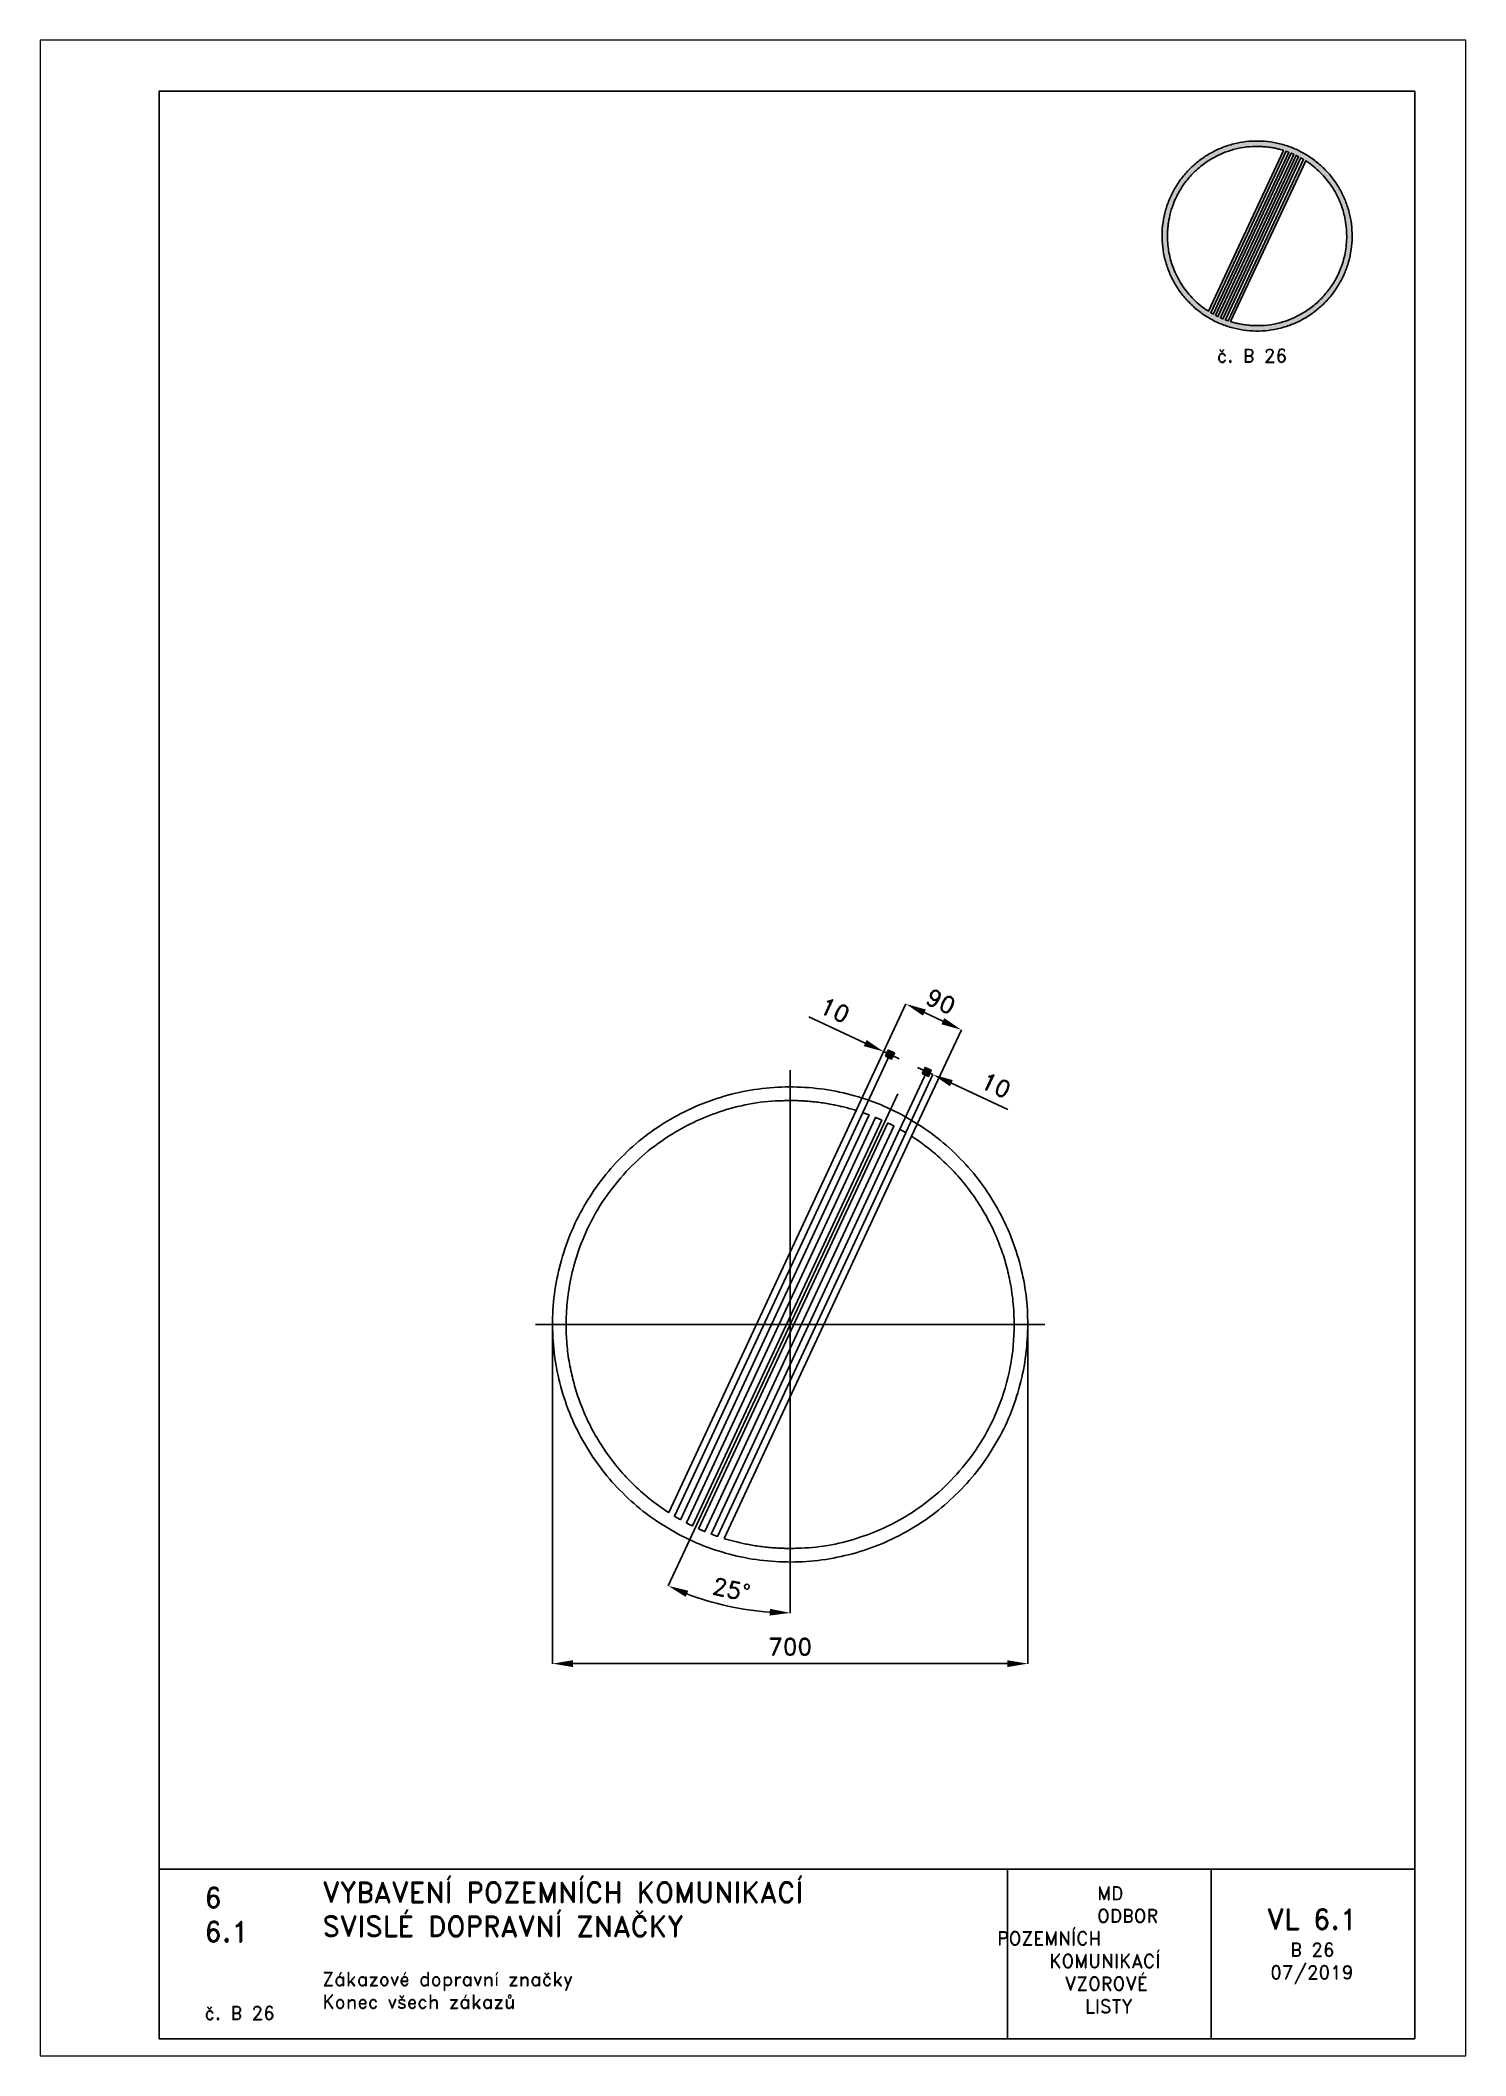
# Paper-space layout 'B 26' of a CAD drawing. Header units: millimetres. Extents: x 0 to 210, y 0 to 297.
# The model-space entities are those that its viewports show. They can reach past a viewport. Long polylines and large blocks are cut down to what shows.
import ezdxf

# ---------------------------------------------------------------- set-up
doc = ezdxf.new("R2010")
doc.units = ezdxf.units.MM
doc.header["$LTSCALE"] = 5
doc.linetypes.add('ČERCHOVANÁX2', pattern=[2, 1, -0.5, 0, -0.5])
for name, color, linetype in [('Kóty', 2, 'Continuous'), ('Rozpiska', 7, 'Continuous'), ('Značka', 7, 'Continuous')]:
    doc.layers.add(name, color=color, linetype=linetype)
doc.layers.add('Rámeček', color=6, linetype='Continuous', plot=False)
doc.styles.get("Standard").update_dxf_attribs({"font": 'romand.shx', "height": 25})
doc.dimstyles.get("Standard").update_dxf_attribs({"dimtxt": 25, "dimasz": 30, "dimexe": 0.18, "dimexo": 0.0625, "dimgap": 12.5, "dimtad": 1, "dimdec": 0, "dimzin": 0, "dimdsep": 46, "dimtxsty": 'Standard', "dimcen": 0.09, "dimadec": 0, "dimazin": 0, "dimtfac": 1, "dimtdec": 0, "dimtofl": 0, "dimtmove": 0, "dimatfit": 3, "dimfxl": 1, "dimtolj": 1, "dimtzin": 0, "dimarcsym": 0})

psp = doc.layouts.new('B 26')

# ---------------------------------------------------------------- texts
at = {"layer": 'Rozpiska', "color": 7, "attachment_point": 1}
for s, width, heights, insert, char_height in [('\\pi8.03909;{\\C6;č. B 26}', 27.98293665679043, [2.666666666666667], (165.2758677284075, 251.5084026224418), 2), ('6', 149.04217740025, [0], (24.16971776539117, 24.77143633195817), 3), ('{\\C6;VYBAVENÍ POZEMNÍCH KOMUNIKACÍ\\P}SVISLÉ DOPRAVNÍ ZNAČKY{\\H1.34524x; }', 149.04217740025, [0], (41.56166878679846, 25.56072462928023), 3), ('\\pi14.7414;{\\C6;MD\\P\\pi2.36044;}ODBOR POZEMNÍCH{\\H1.57143x; }\\P\\pi7.69378;KOMUNIKACÍ{\\H1.5x; }\\P\\pi9.97949;{\\C6;VZOROVÉ\\H1.47619x; \\H0.67742x;\\P\\pi12.93187;LISTY\\H1.26984x; }', 33.10184048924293, [0], (140.9534725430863, 24.94523992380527), 2), ('\\pi1.03113;{\\H1.5x;\\C6;VL 6.1\\P\\pi4.5073;\\H0.66667x;B 26\\H1.66666x; \\H0.6x;\\P\\pi1.5549;07/2019\\H1.80159x; }', 16.06225436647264, [0], (179.6550617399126, 21.60975232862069), 2), ('6.1', 149.04217740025, [0], (24.16971776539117, 19.77734483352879), 3), ('{\\C6;Zákazové dopravní značky\\P}Konec všech zákazů{\\H1.83333x; }', 149.04217740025, [0], (41.56166878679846, 12.28505153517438), 2), ('{\\C6;č. B 26}', 18.33049291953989, [2.666666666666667], (24.16971776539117, 7.277565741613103), 2)]:
    psp.add_mtext_dynamic_manual_height_columns(s, width=width, gutter_width=100, heights=heights, dxfattribs=dict(at, insert=insert, char_height=char_height))

msp = doc.modelspace()

# ---------------------------------------------------------------- texts
at = {"layer": 'Kóty', "char_height": 25, "attachment_point": 5}
for s, insert, rotation in [('\\A1;10', (65.96179709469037, 463.1396846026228), 334.9997803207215), ('\\A1;90', (221.9376142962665, 475.941985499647), 334.9997803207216), ('\\A1;10', (303.3249780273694, 352.454290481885), 334.99977054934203)]:
    msp.add_mtext(s, dxfattribs=dict(at, insert=insert, rotation=rotation))

# ---------------------------------------------------------------- blocks, each defined once
blk = doc.blocks.new('*D2')
at = {"layer": 'Defpoints', "color": 0, "transparency": 16777216}
for p in [(-349.9201115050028, 4.699710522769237), (350.0498984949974, 0.1187105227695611), (350.0498984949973, -499.8172426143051)]:
    blk.add_point(p, dxfattribs=at)
at = {"layer": 'Kóty', "color": 0, "lineweight": -2, "transparency": 16777216}
for p, q in [((-349.9201115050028, 4.637210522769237), (-349.9201115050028, -499.9972426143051)), ((350.0498984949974, 0.05621052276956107), (350.0498984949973, -499.9972426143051)), ((-319.9201115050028, -499.8172426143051), (320.0498984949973, -499.8172426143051))]:
    blk.add_line(p, q, dxfattribs=at)
at = {"layer": 'Kóty', "color": 0, "transparency": 16777216}
for points in [[(-319.9201115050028, -494.8172426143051), (-319.9201115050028, -504.8172426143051), (-349.9201115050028, -499.8172426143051)], [(320.0498984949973, -494.8172426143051), (320.0498984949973, -504.8172426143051), (350.0498984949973, -499.8172426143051)]]:
    blk.add_solid(points, dxfattribs=at)
at = {"layer": 'Kóty', "color": 0, "transparency": 16777216, "insert": (0.06489349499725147, -474.8172426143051), "char_height": 25, "attachment_point": 5}
blk.add_mtext('\\A1;700', dxfattribs=at)
blk = doc.blocks.new('*D3')
at = {"layer": 'Defpoints', "color": 0, "transparency": 16777216}
for p in [(-1.4210854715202e-14, 375), (158.5395048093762, 339.9990617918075), (-158.5423286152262, -339.9979008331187), (1.4210854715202e-14, -375), (-121.9004659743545, -407.179414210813)]:
    blk.add_point(p, dxfattribs=at)
at = {"layer": 'Kóty', "color": 0, "lineweight": -2, "transparency": 16777216}
for p, q in [((-158.5687418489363, -340.0545452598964), (-179.7023353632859, -385.3765343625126)), ((1.4210854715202e-14, -375.0625), (-7.105427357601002e-14, -425.2149045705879))]:
    blk.add_line(p, q, dxfattribs=at)
blk.add_arc((-7.085261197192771e-16, 0.003608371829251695), 425.0385129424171, 249.045293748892, 265.9551185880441, dxfattribs=at)
at = {"layer": 'Kóty', "color": 0, "transparency": 16777216}
for points in [[(-153.9582661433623, -401.5276198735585), (-150.0546267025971, -392.3210135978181), (-179.6262652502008, -385.2133984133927)], [(-29.80485784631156, -418.9792915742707), (-30.15776704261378, -428.9730623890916), (-7.105427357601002e-14, -425.0349045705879)]]:
    blk.add_solid(points, dxfattribs=at)
at = {"layer": 'Kóty', "color": 0, "transparency": 16777216, "insert": (-86.58277595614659, -390.5527060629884), "char_height": 25, "attachment_point": 5, "rotation": 347.5002061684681}
blk.add_mtext('\\A1;25°', dxfattribs=at)

# ---------------------------------------------------------------- dimensions: what is measured, and where the dimension line sits
at = {"layer": 'Kóty'}
dim = msp.add_angular_dim_2l(base=(-121.9004659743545, -407.179414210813), line1=((0, 375), (0, -375)), line2=((158.5395048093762, 339.9990617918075), (-158.5423286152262, -339.9979008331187)), dimstyle='Standard', dxfattribs=at)
dim.commit()
dim.dimension.update_dxf_attribs({"geometry": '*D3', "text_midpoint": (-86.58277595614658, -390.5527060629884)})
dim = msp.add_linear_dim(base=(350.0498984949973, -499.8172426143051), p1=(-349.9201115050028, 4.699710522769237), p2=(350.0498984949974, 0.1187105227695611), dimstyle='Standard', dxfattribs=at)
dim.commit()
dim.dimension.update_dxf_attribs({"geometry": '*D2', "text_midpoint": (0.06489349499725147, -474.8172426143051)})

# ---------------------------------------------------------------- hatches: boundary and pattern name
at = {"layer": 'Kóty'}
h = msp.add_hatch(color=256, dxfattribs=at)
h.dxf.hatch_style = 1
h.paths.add_polyline_path([(140.2543915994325, 395.3774921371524), (149.330638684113, 391.1796666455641), (153.5284641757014, 400.2559137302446), (144.4522170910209, 404.4537392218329)])
h = msp.add_hatch(color=256, dxfattribs=at)
h.dxf.hatch_style = 1
h.paths.add_polyline_path([(194.5532341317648, 369.8586641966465), (203.6294812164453, 365.6608387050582), (207.8273067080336, 374.7370857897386), (198.7510596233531, 378.9349112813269)])

# ---------------------------------------------------------------- linework, layer by layer
for p, q in [((110.6377724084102, 414.7222293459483), (27.34391994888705, 453.5631794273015)), ((97.40999999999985, 315.3699999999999), (170.665331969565, 472.4649938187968)), ((197.7784450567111, 459.6232066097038), (224.9656967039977, 446.9454560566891)), ((178.9499999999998, 277.2800000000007), (252.2309536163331, 434.4299390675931)), ((107.27, 312.1499999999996), (146.9669891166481, 397.980076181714)), ((137.8269574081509, 402.0435772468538), (160.4218525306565, 391.5072991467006)), ((161.7950000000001, 287.6400000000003), (201.3417734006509, 372.62444404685)), ((170.2150000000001, 282.7450000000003), (210.4022060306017, 368.399452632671)), ((187.6872912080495, 378.7930890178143), (210.3287335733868, 368.2351053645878)), ((237.517916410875, 355.5564486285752), (320.8117622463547, 316.7154843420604))]:
    msp.add_line(p, q, dxfattribs=at)
for points in [[(140.2543915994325, 395.3774921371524), (149.330638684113, 391.1796666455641), (153.5284641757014, 400.2559137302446), (144.4522170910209, 404.4537392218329)], [(194.5532341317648, 369.8586641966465), (203.6294812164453, 365.6608387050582), (207.8273067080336, 374.7370857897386), (198.7510596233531, 378.9349112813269)]]:
    msp.add_lwpolyline(points, close=True, dxfattribs=at)
for points in [[(153.5284641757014, 400.2559137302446), (140.2543915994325, 395.3774921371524)], [(144.4522170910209, 404.4537392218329), (149.330638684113, 391.1796666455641)], [(207.8273067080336, 374.7370857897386), (194.5532341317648, 369.8586641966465)], [(198.7510596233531, 378.9349112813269), (203.6294812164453, 365.6608387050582)]]:
    msp.add_lwpolyline(points, dxfattribs=at)
for points in [[(199.8915537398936, 464.1547374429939), (195.6653363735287, 455.0916757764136), (170.5892600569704, 472.3018587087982)], [(227.0788053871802, 451.4769868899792), (222.8525880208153, 442.413925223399), (252.1548817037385, 434.2668039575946)], [(112.7508810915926, 419.2537601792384), (108.5246637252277, 410.1906985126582), (137.8269574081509, 402.0435772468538)], [(239.6310258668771, 360.0879791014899), (235.4048069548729, 351.0249181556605), (210.3287335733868, 368.2351053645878)]]:
    msp.add_solid(points, dxfattribs=at)
at = {"layer": 'Značka', "color": 6, "linetype": 'ČERCHOVANÁX2', "lineweight": 25, "ltscale": 5}
for p, q in [((0, 375), (0, -375)), ((375.0000000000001, 0), (-375, 0))]:
    msp.add_line(p, q, dxfattribs=at)
at = {"layer": 'Značka', "color": 6, "linetype": 'ČERCHOVANÁX2', "ltscale": 5}
msp.add_line((158.5395048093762, 339.9990617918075), (-158.5423286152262, -339.9979008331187), dxfattribs=at)
at = {"layer": 'Značka', "color": 5}
for points in [[(350, 0), (349.9899999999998, -2.289999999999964), (349.9699999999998, -4.579999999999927, -0.0321723), (346.4899999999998, -50.21000000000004, -0.0357271), (336.8600000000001, -95, -0.03666290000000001), (321.8299999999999, -138.2600000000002, -0.0347485), (300.79, -178.9499999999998, -0.0340415), (274.96, -216.7700000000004, -0.0344575), (244.23, -250.71, -0.0345594), (209.5100000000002, -280.5599999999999, -0.0344257), (171.02, -305.3699999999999, -0.03439150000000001), (129.75, -325.2199999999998, -0.034421), (86.15000000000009, -339.23, -0.0344296), (41.15999999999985, -347.7199999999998, -0.0344181), (-4.579999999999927, -349.9699999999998, -0.0344133), (-50.23999999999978, -346.5300000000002, -0.0344182), (-95, -336.8600000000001, -0.0344109), (-138.2199999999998, -321.7199999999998, -0.03441830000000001), (-178.9499999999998, -300.79, -0.0344136), (-216.7800000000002, -274.98, -0.0344205), (-250.71, -244.23, -0.034415), (-280.5599999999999, -209.5, -0.03441880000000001), (-305.3699999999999, -171.0200000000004, -0.03441830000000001), (-325.2199999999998, -129.75, -0.0344215), (-339.23, -86.14999999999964, -0.0344228), (-347.7199999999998, -41.15999999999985, -0.0344136), (-349.9699999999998, 4.579999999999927, -0.0344133), (-346.5300000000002, 50.23999999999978, -0.0344159), (-336.8600000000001, 95, -0.0344144), (-321.7199999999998, 138.2199999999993, -0.03441830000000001), (-300.79, 178.9499999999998, -0.0344136), (-274.98, 216.7800000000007, -0.0344205), (-244.23, 250.71, -0.034415), (-209.5, 280.5599999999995, -0.03441880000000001), (-171.02, 305.3699999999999, -0.03441830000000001), (-129.75, 325.2199999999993, -0.0344215), (-86.15000000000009, 339.2299999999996, -0.0344228), (-41.15999999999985, 347.7199999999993, -0.034413), (4.579999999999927, 349.9699999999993, -0.0344245), (50.23999999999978, 346.5300000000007, -0.0344168), (95, 336.8600000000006, -0.034419), (138.2199999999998, 321.7199999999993, -0.0344094), (178.9499999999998, 300.79, -0.0344181), (216.77, 274.9799999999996, -0.0344097), (250.71, 244.2299999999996, -0.03441830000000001), (280.5700000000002, 209.5, -0.0344905), (305.3699999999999, 171.0200000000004, -0.0344252), (325.1999999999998, 129.7600000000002, -0.0340813), (339.23, 86.14999999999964, -0.0327904), (347.5100000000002, 43.38000000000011, -0.0342656), (350, 0)], [(97.40999999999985, 315.3699999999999), (-178.9499999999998, -277.2800000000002), (-183.0100000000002, -274.5900000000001), (-187.0500000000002, -271.8699999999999, -0.0265825), (-214.04, -251.2800000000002, -0.027814), (-238.6700000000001, -227.8600000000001, -0.0267194), (-259.96, -203.46, -0.0257754), (-278.5700000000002, -176.96, -0.0258595), (-294.8099999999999, -148.6100000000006, -0.0266216), (-307.98, -118.7399999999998, -0.0215115), (-316.5700000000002, -93.61000000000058, -0.0204709), (-323.02, -67.84000000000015, -0.0229425), (-327.8200000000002, -39.28000000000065, -0.0255711), (-329.8400000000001, -10.43000000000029, -0.00360585), (-329.9400000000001, -5.210000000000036), (-330, 0, -0.00176743), (-329.8600000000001, 8.149999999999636, -0.00536473), (-329.5999999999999, 16.30000000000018, -0.013597), (-328.4699999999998, 32.32999999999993, -0.0126547), (-326.4899999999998, 48.28000000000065, -0.0302672), (-318.5999999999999, 86.60000000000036, -0.03166040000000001), (-306.0300000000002, 123.6800000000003, -0.0415756), (-283.54, 169.3999999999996, -0.04083130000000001), (-253.8299999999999, 210.8699999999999, -0.0404235), (-218.6599999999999, 247.46, -0.0408924), (-178.1199999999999, 277.8299999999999, -0.0329357), (-142.3800000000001, 297.8800000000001, -0.0317255), (-104.29, 313.1700000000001, -0.0356761), (-60.84999999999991, 324.7199999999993, -0.0398149), (-16.30000000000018, 329.6000000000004, -0.00580532), (-8.150000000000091, 329.8600000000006, -0.0019161), (0, 330), (1.519999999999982, 330), (3.050000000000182, 329.9899999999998, -0.0025694), (6.090000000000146, 329.9499999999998, -0.0023292), (9.13000000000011, 329.8800000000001, -0.00573164), (16.67000000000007, 329.5900000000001, -0.00596606), (24.19999999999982, 329.1300000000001, -0.00807273), (34.11000000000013, 328.2700000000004, -0.00797208), (44, 327.0900000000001, -0.00791688), (53.75, 325.6499999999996, -0.00803519), (63.44000000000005, 323.8999999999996, -0.00627867), (71.09999999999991, 322.3199999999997, -0.00603046), (78.71000000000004, 320.54, -0.00657347), (86.69999999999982, 318.4899999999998, -0.00736123), (94.63000000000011, 316.2199999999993), (96.01999999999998, 315.8000000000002), (97.40999999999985, 315.3699999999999)], [(-97.40999999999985, -315.3699999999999), (178.9499999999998, 277.2800000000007), (183.0100000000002, 274.5900000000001), (187.0500000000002, 271.8699999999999, -0.026577), (214.04, 251.2800000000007, -0.0277937), (238.6700000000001, 227.8600000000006, -0.0267232), (259.96, 203.4499999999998, -0.0258152), (278.5700000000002, 176.96, -0.0258518), (294.8000000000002, 148.6100000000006, -0.0264235), (307.98, 118.7399999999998, -0.021555), (316.5900000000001, 93.61000000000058, -0.0211496), (323.02, 67.84000000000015, -0.026845), (328.3200000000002, 34.13999999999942, -0.0265739), (330, 0, -0.04923830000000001), (324.2600000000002, -63.05999999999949, -0.0519543), (306.0300000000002, -123.6800000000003, -0.0424787), (283.54, -169.4400000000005, -0.0403806), (253.8299999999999, -210.8699999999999, -0.0395621), (218.6300000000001, -247.4200000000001, -0.0407724), (178.1199999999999, -277.8299999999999, -0.033086), (142.3800000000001, -297.8800000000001, -0.0317147), (104.29, -313.1700000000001, -0.035629), (60.84000000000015, -324.7199999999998, -0.0398206), (16.30000000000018, -329.5999999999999, -0.0057773), (8.150000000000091, -329.8600000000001, -0.00194604), (0, -330), (-1.519999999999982, -330), (-3.050000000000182, -329.9899999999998, -0.00257066), (-6.090000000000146, -329.9499999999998, -0.00233087), (-9.13000000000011, -329.8800000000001, -0.0057615), (-16.67000000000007, -329.5900000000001, -0.00599654), (-24.19999999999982, -329.1199999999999, -0.00804828), (-34.11000000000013, -328.2600000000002, -0.00797242), (-44, -327.0900000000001, -0.00794137), (-53.75, -325.6500000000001, -0.00803519), (-63.44000000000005, -323.9000000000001, -0.00624805), (-71.09999999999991, -322.3099999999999, -0.00597866), (-78.71000000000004, -320.54, -0.00662362), (-86.69999999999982, -318.4899999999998, -0.00740575), (-94.63000000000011, -316.2199999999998), (-96.01999999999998, -315.8000000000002), (-97.40999999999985, -315.3699999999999)]]:
    msp.add_lwpolyline(points, format="xyb", dxfattribs=at)
for points in [[(-170.4099999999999, -282.6300000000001), (106.9899999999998, 312.25), (107.1300000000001, 312.1999999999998), (107.27, 312.1499999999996), (108.27, 311.8099999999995), (109.27, 311.46), (110.21, 311.1199999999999), (111.1599999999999, 310.79), (112.0999999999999, 310.4400000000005), (113.0500000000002, 310.1000000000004), (113.8000000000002, 309.8199999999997), (114.5500000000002, 309.54), (115.3499999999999, 309.25), (116.1500000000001, 308.9499999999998), (116.29, 308.8899999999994), (116.4299999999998, 308.8400000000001), (-161.73, -287.6799999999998), (-161.8600000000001, -287.5999999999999), (-161.9899999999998, -287.5300000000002), (-162.9099999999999, -287.0100000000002), (-163.8299999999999, -286.4899999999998), (-164.6999999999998, -285.9899999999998), (-165.5700000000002, -285.4899999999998), (-166.4400000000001, -284.98), (-167.3099999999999, -284.48), (-168, -284.0700000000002), (-168.6900000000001, -283.6599999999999), (-169.4200000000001, -283.2199999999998), (-170.1500000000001, -282.7800000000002), (-170.2800000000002, -282.71), (-170.4099999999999, -282.6300000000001)], [(-152.9299999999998, -292.46), (125.75, 305.1599999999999), (125.8899999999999, 305.1000000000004), (126.0300000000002, 305.0500000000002), (127, 304.6399999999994), (127.9699999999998, 304.2399999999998), (128.8899999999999, 303.8500000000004), (129.8099999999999, 303.46), (130.73, 303.0599999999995), (131.6500000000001, 302.6700000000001), (132.3800000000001, 302.3500000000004), (133.1199999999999, 302.0300000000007), (133.8899999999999, 301.6800000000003), (134.6700000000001, 301.3400000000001), (134.8099999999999, 301.2800000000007), (134.9400000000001, 301.2199999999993), (-144, -296.98), (-144.1399999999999, -296.9200000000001), (-144.27, -296.8499999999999), (-145.2199999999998, -296.3899999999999), (-146.1599999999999, -295.9200000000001), (-147.0500000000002, -295.4699999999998), (-147.9499999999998, -295.0300000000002), (-148.8400000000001, -294.5700000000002), (-149.73, -294.1199999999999), (-150.4400000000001, -293.75), (-151.1500000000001, -293.3899999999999), (-151.9099999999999, -293), (-152.6599999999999, -292.5999999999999), (-152.8000000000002, -292.5300000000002), (-152.9299999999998, -292.46)], [(-134.9400000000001, -301.2199999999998), (144, 296.9799999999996), (144.1399999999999, 296.9200000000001), (144.27, 296.8500000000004), (145.2199999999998, 296.3899999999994), (146.1599999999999, 295.9200000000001), (147.0599999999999, 295.4799999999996), (147.9499999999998, 295.0300000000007), (148.8400000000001, 294.5799999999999), (149.73, 294.1199999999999), (150.4400000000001, 293.7600000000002), (151.1599999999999, 293.3899999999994), (151.9099999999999, 293), (152.6599999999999, 292.6000000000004), (152.8000000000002, 292.5300000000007), (152.9299999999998, 292.46), (-125.75, -305.1599999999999), (-125.8899999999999, -305.0999999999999), (-126.0300000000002, -305.0500000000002), (-127, -304.6399999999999), (-127.9699999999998, -304.2399999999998), (-128.8899999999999, -303.8499999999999), (-129.8099999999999, -303.46), (-130.73, -303.0700000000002), (-131.6500000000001, -302.6700000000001), (-132.3800000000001, -302.3499999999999), (-133.1199999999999, -302.0300000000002), (-133.8899999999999, -301.6900000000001), (-134.6700000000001, -301.3400000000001), (-134.8099999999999, -301.2800000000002), (-134.9400000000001, -301.2199999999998)], [(170.4099999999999, 282.6300000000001), (-106.9899999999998, -312.25), (-107.1300000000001, -312.1999999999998), (-107.27, -312.1500000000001), (-108.27, -311.8099999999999), (-109.27, -311.46), (-110.21, -311.1199999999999), (-111.1599999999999, -310.7800000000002), (-112.0999999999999, -310.4400000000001), (-113.0500000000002, -310.0999999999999), (-113.8000000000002, -309.8200000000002), (-114.5500000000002, -309.54), (-115.3499999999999, -309.25), (-116.1500000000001, -308.9499999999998), (-116.29, -308.8899999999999), (-116.4299999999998, -308.8400000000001), (161.73, 287.6800000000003), (161.8600000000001, 287.6000000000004), (161.9899999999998, 287.5300000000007), (162.9099999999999, 287.0100000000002), (163.8299999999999, 286.4899999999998), (164.6999999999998, 285.9899999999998), (165.5700000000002, 285.4899999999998), (166.4400000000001, 284.9799999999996), (167.3099999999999, 284.4799999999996), (168, 284.0699999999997), (168.6900000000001, 283.6599999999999), (169.4200000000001, 283.2199999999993), (170.1500000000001, 282.7800000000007), (170.2800000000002, 282.71), (170.4099999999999, 282.6300000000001)]]:
    msp.add_lwpolyline(points, dxfattribs=at)

msp.set_redraw_order([(e.dxf.handle, doc.entitydb.next_handle()) for e in msp.query("TEXT MTEXT ATTDEF DIMENSION ARC_DIMENSION")])  # texts and dimensions are drawn at this point

# ---------------------------------------------------------------- hatches: boundary and pattern name
at = {"layer": 'Značka'}
h = psp.add_hatch(color=7, dxfattribs=at)
h.dxf.hatch_style = 1
h.paths.add_polyline_path([(173.8692494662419, 256.1097597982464), (185.0268494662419, 280.0377597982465), (185.0324494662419, 280.0353597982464), (185.0376494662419, 280.0325597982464), (185.0756494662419, 280.0141597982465), (185.1132494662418, 279.9953597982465), (185.1492494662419, 279.9777597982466), (185.1848494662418, 279.9597597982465), (185.220449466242, 279.9417597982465), (185.2560494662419, 279.9233597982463), (185.2844494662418, 279.9089597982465), (185.3132494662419, 279.8941597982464), (185.3432494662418, 279.8785597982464), (185.3732494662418, 279.8625597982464), (185.378849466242, 279.8597597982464), (185.3840494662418, 279.8569597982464), (174.2368494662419, 255.9521597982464), (174.231249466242, 255.9545597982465), (174.2256494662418, 255.9565597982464), (174.186849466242, 255.9729597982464), (174.148049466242, 255.9889597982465), (174.1112494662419, 256.0045597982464), (174.074449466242, 256.0201597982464), (174.0376494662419, 256.0357597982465), (174.0008494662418, 256.0517597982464), (173.9716494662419, 256.0645597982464), (173.9420494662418, 256.0773597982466), (173.9112494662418, 256.0909597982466), (173.8800494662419, 256.1049597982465), (173.874449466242, 256.1073597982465)], flags=16)
h.paths.add_polyline_path([(173.1496494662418, 256.4601597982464), (184.2968494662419, 280.3649597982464), (184.3024494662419, 280.3625597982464), (184.3080494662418, 280.3605597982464), (184.3468494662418, 280.3441597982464), (184.3856494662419, 280.3281597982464), (184.422449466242, 280.3125597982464), (184.4592494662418, 280.2969597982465), (184.4960494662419, 280.2809597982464), (184.532849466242, 280.2653597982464), (184.5620494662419, 280.2525597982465), (184.5916494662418, 280.2397597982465), (184.6224494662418, 280.2257597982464), (184.6536494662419, 280.2121597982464), (184.6592494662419, 280.2097597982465), (184.6644494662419, 280.2073597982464), (173.5068494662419, 256.2793597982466), (173.501249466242, 256.2817597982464), (173.4960494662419, 256.2845597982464), (173.4580494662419, 256.3029597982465), (173.420449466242, 256.3217597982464), (173.3848494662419, 256.3397597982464), (173.3488494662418, 256.3573597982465), (173.3132494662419, 256.3757597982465), (173.2776494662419, 256.3937597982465), (173.2492494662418, 256.4085597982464), (173.2208494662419, 256.4229597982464), (173.190449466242, 256.4385597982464), (173.1604494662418, 256.4545597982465), (173.1548494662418, 256.4573597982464)], flags=16)
edge = h.paths.add_edge_path(flags=16)
edge.add_line((183.163249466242, 280.7733597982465), (172.108849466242, 257.0673597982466))
edge.add_line((172.108849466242, 257.0673597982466), (171.9464494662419, 257.1749597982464))
edge.add_line((171.9464494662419, 257.1749597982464), (171.784849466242, 257.2837597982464))
edge.add_arc((178.9861191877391, 267.8427900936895), 12.78090006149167, 229.6158095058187, 235.7059711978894, ccw=False)
edge.add_arc((178.6271129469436, 267.4249585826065), 12.23002731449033, 223.2563814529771, 229.6286651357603, ccw=False)
edge.add_arc((178.4205608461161, 267.4952405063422), 12.12928948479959, 218.0452393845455, 224.1668226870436, ccw=False)
edge.add_arc((178.7713780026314, 267.7660142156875), 12.57244026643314, 212.126243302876, 218.0317411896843, ccw=False)
edge.add_arc((178.755007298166, 267.9230507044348), 12.64288022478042, 206.843165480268, 212.7684057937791, ccw=False)
edge.add_arc((178.4233097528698, 267.7551643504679), 12.27111539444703, 200.7433012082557, 206.843081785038, ccw=False)
edge.add_arc((178.455066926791, 267.9037793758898), 12.35411104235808, 196.4074542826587, 201.3357129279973, ccw=False)
edge.add_arc((179.0570221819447, 268.0787147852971), 12.98096655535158, 191.7062198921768, 196.3976533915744, ccw=False)
edge.add_arc((178.6912496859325, 268.1071178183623), 12.62897675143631, 186.9116657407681, 192.1690978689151, ccw=False)
edge.add_arc((177.3885400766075, 267.9537975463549), 11.31728462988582, 181.0755673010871, 186.9347548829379, ccw=False)
edge.add_line((166.0732494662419, 267.7413597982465), (166.069249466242, 267.9501597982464))
edge.add_line((166.069249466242, 267.9501597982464), (166.0668494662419, 268.1585597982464))
edge.add_line((166.0668494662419, 268.1585597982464), (166.0724494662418, 268.4845597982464))
edge.add_arc((181.2721739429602, 268.1628265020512), 15.20312916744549, 177.5581592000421, 178.7873985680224, ccw=False)
edge.add_arc((177.8926351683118, 268.3002477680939), 11.82080609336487, 174.4097234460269, 177.5257342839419, ccw=False)
edge.add_arc((178.7696437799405, 268.2063742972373), 12.70279071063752, 171.4735774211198, 174.3736662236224, ccw=False)
edge.add_arc((179.0145652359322, 268.2516535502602), 12.93854596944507, 164.8983639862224, 171.8326805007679, ccw=False)
edge.add_arc((178.4746344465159, 268.3977671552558), 12.37919431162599, 157.6468073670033, 164.9002075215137, ccw=False)
edge.add_arc((178.4527193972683, 268.6203610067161), 12.27585962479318, 149.045381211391, 158.5688029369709, ccw=False)
edge.add_arc((178.6589408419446, 268.4998100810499), 12.51471671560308, 139.7050491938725, 149.0576985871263, ccw=False)
edge.add_arc((178.8539239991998, 268.6389920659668), 12.5755681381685, 131.5039601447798, 140.7633026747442, ccw=False)
edge.add_arc((178.745638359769, 268.7671149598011), 12.40785837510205, 122.15491170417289, 131.5215408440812, ccw=False)
edge.add_arc((178.9378650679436, 268.8330841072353), 12.45588454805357, 115.5194649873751, 123.06504381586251, ccw=False)
edge.add_arc((179.1480656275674, 268.3855290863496), 12.95033414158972, 108.23714378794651, 115.50565485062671, ccw=False)
edge.add_arc((179.197390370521, 268.7556386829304), 12.61530046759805, 100.80309472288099, 108.9759882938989, ccw=False)
edge.add_arc((178.9475782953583, 270.0734189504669), 11.2740517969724, 91.691204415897, 100.81129024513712, ccw=False)
edge.add_arc((179.225699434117, 267.3093858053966), 14.04646254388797, 91.16198791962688, 92.49245431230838, ccw=False)
edge.add_arc((179.8344975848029, 238.8216014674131), 42.54074574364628, 90.76455657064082, 91.20369380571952, ccw=False)
edge.add_line((179.2668494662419, 281.3585597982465), (179.3276494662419, 281.3585597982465))
edge.add_line((179.3276494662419, 281.3585597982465), (179.388849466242, 281.3581597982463))
edge.add_arc((179.2939721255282, 269.5258819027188), 11.83265827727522, 88.95172076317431, 89.54058257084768, ccw=False)
edge.add_arc((179.2707187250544, 268.3035390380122), 13.05522201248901, 88.4140162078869, 88.94782856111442, ccw=False)
edge.add_arc((179.2769026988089, 268.1933438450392), 13.16520707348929, 87.14061146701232, 88.4541922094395, ccw=False)
edge.add_arc((179.313248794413, 268.7120140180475), 12.64537383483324, 85.82055170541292, 87.18785571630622, ccw=False)
edge.add_arc((179.367803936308, 269.0314630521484), 12.32283762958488, 84.11519231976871, 85.96528556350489, ccw=False)
edge.add_arc((179.3489777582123, 268.860752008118), 12.49457931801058, 82.2825512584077, 84.10957870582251, ccw=False)
edge.add_arc((179.4030651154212, 268.8986740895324), 12.44983192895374, 80.69140081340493, 82.50577815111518, ccw=False)
edge.add_arc((179.4328702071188, 269.0908849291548), 12.25533131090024, 78.84206620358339, 80.6835564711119, ccw=False)
edge.add_arc((179.4412921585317, 268.8834047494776), 12.45735390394, 77.62578945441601, 79.06473571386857, ccw=False)
edge.add_arc((179.3114748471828, 268.396949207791), 12.96034743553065, 76.14400901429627, 77.52607188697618, ccw=False)
edge.add_arc((179.4565878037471, 268.7847653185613), 12.54915636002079, 74.85672605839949, 76.3632327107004, ccw=False)
edge.add_arc((179.8098927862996, 270.0806873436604), 11.20593958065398, 73.18246047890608, 74.86949965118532, ccw=False)
edge.add_line((183.052049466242, 280.8073597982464), (183.1076494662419, 280.7905597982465))
edge.add_line((183.1076494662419, 280.7905597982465), (183.163249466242, 280.7733597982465))
h.paths.add_polyline_path([(172.450449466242, 256.8533597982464), (183.5464494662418, 280.6485597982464), (183.552049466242, 280.6465597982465), (183.5576494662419, 280.6445597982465), (183.5976494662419, 280.6309597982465), (183.6376494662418, 280.6169597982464), (183.675249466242, 280.6033597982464), (183.713249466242, 280.5901597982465), (183.7508494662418, 280.5761597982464), (183.7888494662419, 280.5625597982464), (183.8188494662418, 280.5513597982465), (183.8488494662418, 280.5401597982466), (183.880849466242, 280.5285597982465), (183.9128494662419, 280.5165597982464), (183.9184494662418, 280.5141597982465), (183.9240494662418, 280.5121597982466), (172.7976494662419, 256.6513597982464), (172.7924494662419, 256.6545597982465), (172.7872494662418, 256.6573597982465), (172.7504494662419, 256.6781597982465), (172.7136494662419, 256.6989597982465), (172.678849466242, 256.7189597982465), (172.6440494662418, 256.7389597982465), (172.6092494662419, 256.7593597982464), (172.574449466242, 256.7793597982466), (172.5468494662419, 256.7957597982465), (172.5192494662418, 256.8121597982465), (172.4900494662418, 256.8297597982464), (172.4608494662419, 256.8473597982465), (172.4556494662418, 256.8501597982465)], flags=16)
h.paths.add_polyline_path([(186.0832494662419, 279.4637597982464), (174.9872494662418, 255.6685597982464), (174.9816494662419, 255.6705597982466), (174.9760494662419, 255.6725597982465), (174.936049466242, 255.6861597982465), (174.896049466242, 255.7001597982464), (174.8584494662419, 255.7137597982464), (174.8204494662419, 255.7273597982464), (174.782849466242, 255.7409597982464), (174.744849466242, 255.7545597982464), (174.7148494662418, 255.7657597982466), (174.6848494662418, 255.7769597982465), (174.6528494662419, 255.7885597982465), (174.620849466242, 255.8005597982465), (174.615249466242, 255.8029597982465), (174.6096494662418, 255.8049597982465), (185.7360494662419, 279.6657597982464), (185.741249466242, 279.6625597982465), (185.7464494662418, 279.6597597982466), (185.7832494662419, 279.6389597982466), (185.820049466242, 279.6181597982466), (185.8548494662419, 279.5981597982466), (185.889649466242, 279.5781597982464), (185.9244494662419, 279.5577597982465), (185.9592494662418, 279.5377597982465), (185.9868494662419, 279.5213597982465), (186.0144494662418, 279.5049597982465), (186.043649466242, 279.4873597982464), (186.072849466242, 279.4697597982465), (186.078049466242, 279.4669597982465)], flags=16)
edge = h.paths.add_edge_path(flags=16)
edge.add_line((175.3704494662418, 255.5437597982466), (186.4248494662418, 279.2497597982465))
edge.add_line((186.4248494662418, 279.2497597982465), (186.587249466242, 279.1421597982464))
edge.add_line((186.587249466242, 279.1421597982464), (186.7488494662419, 279.0333597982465))
edge.add_arc((179.5468213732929, 268.4733354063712), 12.78214863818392, 49.616107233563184, 55.70567347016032, ccw=False)
edge.add_arc((179.9011887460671, 268.8864849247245), 12.23784772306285, 43.25841960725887, 49.62662698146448, ccw=False)
edge.add_arc((180.1115874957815, 268.82358891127), 12.1292106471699, 38.03287658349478, 44.15592561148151, ccw=False)
edge.add_arc((179.7828915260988, 268.5626328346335), 12.54888938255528, 32.131616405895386, 38.04671068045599, ccw=False)
edge.add_arc((179.7760305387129, 268.3965244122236), 12.64378929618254, 26.828610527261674, 32.75252246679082, ccw=False)
edge.add_arc((180.024683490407, 268.5204725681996), 12.36596063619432, 20.782398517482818, 26.83609986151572, ccw=False)
edge.add_arc((180.1035488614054, 268.4124451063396), 12.33123151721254, 16.443096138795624, 21.381709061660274, ccw=False)
edge.add_arc((179.879756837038, 268.348644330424), 12.5639305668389, 11.586901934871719, 16.43326486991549, ccw=False)
edge.add_arc((179.7499903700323, 268.2254181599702), 12.71615527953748, 5.86202293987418, 12.013378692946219, ccw=False)
edge.add_arc((179.5953231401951, 268.2096164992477), 12.87162758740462, -0.22727049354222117, 5.861677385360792, ccw=False)
edge.add_arc((179.575995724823, 268.0602926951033), 12.8912282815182, -10.838723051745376, 0.4367578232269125, ccw=False)
edge.add_arc((180.2361975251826, 267.9231415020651), 12.21701817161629, 337.31443381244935, 349.2107862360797, ccw=False)
edge.add_arc((180.3046964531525, 267.581286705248), 12.02544718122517, 328.9623964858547, 338.69146766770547, ccw=False)
edge.add_arc((179.7711018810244, 267.8978561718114), 12.64587051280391, 319.7304299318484, 328.9799565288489, ccw=False)
edge.add_arc((179.4918694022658, 267.8762382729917), 12.84646506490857, 311.5467921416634, 320.6090315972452, ccw=False)
edge.add_arc((179.7561379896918, 267.5721974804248), 12.44364593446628, 302.22496702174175, 311.56459757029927, ccw=False)
edge.add_arc((179.6235182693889, 267.4346868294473), 12.39942402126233, 295.50226062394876, 303.0822481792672, ccw=False)
edge.add_arc((179.3848272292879, 267.9335985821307), 12.95249360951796, 288.23775051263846, 295.5050481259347, ccw=False)
edge.add_arc((179.3318233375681, 267.5804009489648), 12.63465090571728, 280.8052104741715, 288.9673232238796, ccw=False)
edge.add_arc((179.586179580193, 266.2388296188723), 11.26918115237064, 271.6916357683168, 280.81364368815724, ccw=False)
edge.add_arc((179.3069904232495, 269.0393644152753), 14.07810713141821, 271.163483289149, 272.49095894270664, ccw=False)
edge.add_arc((178.704865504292, 297.1657832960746), 42.21096470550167, 270.76284114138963, 271.2054092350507, ccw=False)
edge.add_line((179.2668494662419, 254.9585597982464), (179.206049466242, 254.9585597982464))
edge.add_line((179.206049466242, 254.9585597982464), (179.1448494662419, 254.9589597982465))
edge.add_arc((179.2421206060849, 266.9731664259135), 12.01460039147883, 268.95617949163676, 269.53612384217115, ccw=False)
edge.add_arc((179.2627648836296, 268.0042293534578), 13.04586843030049, 268.41382484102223, 268.948019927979, ccw=False)
edge.add_arc((179.2570143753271, 268.1294474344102), 13.17088257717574, 267.14089449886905, 268.4539091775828, ccw=False)
edge.add_arc((179.2332065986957, 267.5411496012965), 12.58213074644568, 265.7412581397, 267.115547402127, ccw=False)
edge.add_arc((179.1691315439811, 267.3233521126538), 12.36026850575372, 264.1179939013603, 265.96248398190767, ccw=False)
edge.add_arc((179.1743575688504, 267.4749898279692), 12.51164769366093, 262.34103233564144, 264.1653510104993, ccw=False)
edge.add_arc((179.1334643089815, 267.4376102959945), 12.46920218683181, 260.6928102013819, 262.5043687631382, ccw=False)
edge.add_arc((179.097534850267, 267.2079960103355), 12.236800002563, 258.840671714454, 260.68495096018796, ccw=False)
edge.add_arc((179.1021849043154, 267.4042953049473), 12.43033273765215, 257.5523109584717, 258.9947589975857, ccw=False)
edge.add_arc((179.2310732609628, 268.0297095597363), 13.06883022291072, 256.2213500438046, 257.5915416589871, ccw=False)
edge.add_arc((179.0737036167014, 267.5190732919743), 12.53544639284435, 254.85590218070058, 256.3640565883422, ccw=False)
edge.add_arc((178.7111768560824, 266.1923131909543), 11.16005350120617, 253.17899198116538, 254.8729681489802, ccw=False)
edge.add_line((175.4816494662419, 255.5097597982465), (175.426049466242, 255.5265597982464))
edge.add_line((175.426049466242, 255.5265597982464), (175.3704494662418, 255.5437597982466))
edge = h.paths.add_edge_path()
edge.add_line((193.2668494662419, 268.1585597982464), (193.2664494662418, 268.0669597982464))
edge.add_line((193.2664494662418, 268.0669597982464), (193.2656494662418, 267.9753597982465))
edge.add_arc((179.0274124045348, 268.1433396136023), 14.23922792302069, 351.9534220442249, 359.32406744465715, ccw=False)
edge.add_arc((180.4129741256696, 267.9463899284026), 12.83973901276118, 343.7737101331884, 351.95816271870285, ccw=False)
edge.add_arc((180.6568258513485, 267.5874621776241), 12.50836139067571, 336.6417537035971, 345.04030368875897, ccw=False)
edge.add_arc((180.0231257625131, 267.8621956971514), 13.19905192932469, 328.67725703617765, 336.63754893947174, ccw=False)
edge.add_arc((179.6842651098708, 267.8234988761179), 13.47003251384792, 321.76882786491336, 329.56721008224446, ccw=False)
edge.add_arc((179.8114989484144, 267.7175365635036), 13.30451522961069, 313.89507144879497, 321.78820143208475, ccw=False)
edge.add_arc((179.7157135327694, 267.5664092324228), 13.26316196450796, 306.72768183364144, 314.6459233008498, ccw=False)
edge.add_arc((179.6800874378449, 267.6058793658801), 13.31610252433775, 298.8612994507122, 306.74898133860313, ccw=False)
edge.add_arc((179.516914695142, 267.5334281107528), 13.33259901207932, 291.74741385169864, 299.62573323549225, ccw=False)
edge.add_arc((179.518582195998, 267.524038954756), 13.32326042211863, 283.87185466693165, 291.75571372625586, ccw=False)
edge.add_arc((179.349504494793, 267.4743169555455), 13.31668916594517, 276.7436570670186, 284.6294160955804, ccw=False)
edge.add_arc((179.3454980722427, 267.4785361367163), 13.32135007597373, 268.87370377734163, 276.75863872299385, ccw=False)
edge.add_arc((179.1687250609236, 267.4789271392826), 13.31943904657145, 261.7489813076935, 269.6340307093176, ccw=False)
edge.add_arc((179.1682812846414, 267.480101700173), 13.32053777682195, 253.8666375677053, 261.7515954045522, ccw=False)
edge.add_arc((178.9963683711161, 267.5302342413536), 13.32212942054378, 246.75238649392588, 254.6368178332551, ccw=False)
edge.add_arc((178.9981445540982, 267.5297802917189), 13.32241352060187, 238.86069244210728, 246.74459728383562, ccw=False)
edge.add_arc((178.8433091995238, 267.6228881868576), 13.32326226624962, 231.7537856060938, 239.63769044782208, ccw=False)
edge.add_arc((178.8406145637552, 267.6207521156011), 13.31991661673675, 223.8721742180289, 231.7572007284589, ccw=False)
edge.add_arc((178.7215554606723, 267.7476846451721), 13.32319568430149, 216.7367395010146, 224.6205527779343, ccw=False)
edge.add_arc((178.7153969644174, 267.7481839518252), 13.31855959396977, 208.8695330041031, 216.7543077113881, ccw=False)
edge.add_arc((178.6319778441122, 267.903809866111), 13.32181657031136, 201.7442205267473, 209.6289265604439, ccw=False)
edge.add_arc((178.6290121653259, 267.905761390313), 13.31978519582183, 193.8708245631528, 201.7567438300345, ccw=False)
edge.add_arc((178.5825305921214, 268.0758904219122), 13.31661197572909, 186.7436341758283, 194.629438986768, ccw=False)
edge.add_arc((178.5887589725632, 268.080006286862), 13.32328100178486, 178.8742760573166, 186.7580664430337, ccw=False)
edge.add_arc((178.5891465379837, 268.2565388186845), 13.32136966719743, 171.7495535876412, 179.6334584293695, ccw=False)
edge.add_arc((178.5886561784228, 268.2570707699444), 13.32080805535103, 163.8667176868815, 171.7515152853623, ccw=False)
edge.add_arc((178.6396930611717, 268.428631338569), 13.32336530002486, 156.7527527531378, 164.636451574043, ccw=False)
edge.add_arc((178.6356257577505, 268.4285207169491), 13.31967199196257, 148.8598798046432, 156.7454099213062, ccw=False)
edge.add_arc((178.7311778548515, 268.5821000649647), 13.32326226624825, 141.7537856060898, 149.6376904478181, ccw=False)
edge.add_arc((178.7284683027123, 268.5853144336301), 13.31914449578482, 133.8719453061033, 141.7574296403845, ccw=False)
edge.add_arc((178.8555201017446, 268.7043822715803), 13.32250049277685, 126.7365334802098, 134.6207587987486, ccw=False)
edge.add_arc((178.8561800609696, 268.7104676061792), 13.31801913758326, 118.86937276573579, 126.7544679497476, ccw=False)
edge.add_arc((179.0118982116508, 268.7938499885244), 13.32135320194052, 111.7440831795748, 119.6290639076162, ccw=False)
edge.add_arc((179.0141576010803, 268.7960655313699), 13.32013263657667, 103.87092757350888, 111.75664081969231, ccw=False)
edge.add_arc((179.1841155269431, 268.8432208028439), 13.31626463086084, 96.74353116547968, 104.6295419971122, ccw=False)
edge.add_arc((179.1882978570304, 268.8366116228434), 13.32331962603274, 88.874287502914, 96.75805499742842, ccw=False)
edge.add_arc((179.3651453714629, 268.8404688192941), 13.31716163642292, 81.74830601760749, 89.63470599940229, ccw=False)
edge.add_arc((179.3653032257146, 268.8364882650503), 13.3210783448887, 73.86679780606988, 81.7514351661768, ccw=False)
edge.add_arc((179.5377272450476, 268.7880177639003), 13.32093238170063, 66.75203168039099, 74.6371726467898, ccw=False)
edge.add_arc((179.5348111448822, 268.7858929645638), 13.32403580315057, 58.86117315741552, 66.74411656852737, ccw=False)
edge.add_arc((179.6911714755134, 268.6985723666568), 13.31912162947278, 51.746218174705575, 59.63115312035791, ccw=False)
edge.add_arc((179.6905968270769, 268.6909406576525), 13.32547110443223, 43.881582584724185, 51.76459466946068, ccw=False)
edge.add_arc((179.8138406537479, 268.5678197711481), 13.32312239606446, 36.74564272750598, 44.63062345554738, ccw=False)
edge.add_arc((179.8417726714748, 268.5868354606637), 13.289364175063, 28.850807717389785, 36.7519953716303, ccw=False)
edge.add_arc((179.9058271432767, 268.4200847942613), 13.31489849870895, 21.72656071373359, 29.612319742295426, ccw=False)
edge.add_arc((179.7747772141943, 268.3650232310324), 13.45702158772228, 13.929751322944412, 21.737793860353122, ccw=False)
edge.add_arc((179.9722221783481, 268.2267455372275), 13.29991284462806, 7.200404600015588, 14.712719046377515, ccw=False)
edge.add_arc((180.5717647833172, 268.3003239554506), 12.6958761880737, -0.6397870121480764, 7.210101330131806, ccw=False)

# ---------------------------------------------------------------- linework, layer by layer
at = {"layer": 'Rozpiska', "color": 7}
for p, q in [((17.5, 27.5), (202.5, 27.5)), ((142.5, 27.5), (142.5, 2.5)), ((172.5, 27.5), (172.5, 2.5))]:
    psp.add_line(p, q, dxfattribs=at)
psp.add_lwpolyline([(17.5, 2.5), (202.5, 2.5), (202.5, 289.5), (17.5, 289.5)], close=True, dxfattribs=at)
at = {"layer": 'Značka', "color": 7}
for points in [[(193.2668494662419, 268.1585597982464), (193.2664494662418, 268.0669597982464), (193.2656494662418, 267.9753597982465, -0.0321716), (193.1264494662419, 266.1501597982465, -0.0357266), (192.741249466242, 264.3585597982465, -0.036662), (192.1400494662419, 262.6281597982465, -0.0347473), (191.2984494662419, 261.0005597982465, -0.03404), (190.2652494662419, 259.4877597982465, -0.0344539), (189.0360494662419, 258.1301597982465, -0.0345636), (187.6472494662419, 256.9361597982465, -0.0344301), (186.1076494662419, 255.9437597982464, -0.0343892), (184.456849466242, 255.1497597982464, -0.0344134), (182.7128494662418, 254.5893597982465, -0.0344217), (180.913249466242, 254.2497597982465, -0.0344181), (179.083649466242, 254.1597597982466, -0.0344186), (177.2572494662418, 254.2973597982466, -0.0344182), (175.466849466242, 254.6841597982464, -0.0344159), (173.7380494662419, 255.2897597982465, -0.0344136), (172.108849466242, 256.1269597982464, -0.0344136), (170.5956494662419, 257.1593597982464, -0.0344185), (169.2384494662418, 258.3893597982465, -0.0344132), (168.0444494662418, 259.7785597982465, -0.0344174), (167.052049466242, 261.3177597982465, -0.0344171), (166.2580494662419, 262.9685597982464, -0.0344224), (165.697649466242, 264.7125597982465, -0.0344219), (165.358049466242, 266.5121597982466, -0.0344131), (165.2680494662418, 268.3417597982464, -0.0344136), (165.4056494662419, 270.1681597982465, -0.0344175), (165.7924494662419, 271.9585597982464, -0.0344127), (166.398049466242, 273.6873597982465, -0.0344207), (167.2352494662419, 275.3165597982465, -0.0344136), (168.2676494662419, 276.8297597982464, -0.0344205), (169.497649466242, 278.1869597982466, -0.034415), (170.8868494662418, 279.3809597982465, -0.03441880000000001), (172.426049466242, 280.3733597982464, -0.03441830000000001), (174.0768494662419, 281.1673597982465, -0.0344215), (175.820849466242, 281.7277597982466, -0.0344228), (177.6204494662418, 282.0673597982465, -0.034413), (179.4500494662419, 282.1573597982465, -0.0344245), (181.2764494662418, 282.0197597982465, -0.0344168), (183.0668494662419, 281.6329597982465, -0.034419), (184.795649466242, 281.0273597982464, -0.0344094), (186.4248494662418, 280.1901597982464, -0.0344181), (187.9376494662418, 279.1577597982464, -0.0344097), (189.2952494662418, 277.9277597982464, -0.03441830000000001), (190.4896494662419, 276.5385597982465, -0.03448909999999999), (191.4816494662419, 274.9993597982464, -0.0344217), (192.274849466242, 273.3489597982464, -0.03408219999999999), (192.8360494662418, 271.6045597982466, -0.0327904), (193.1672494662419, 269.8937597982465, -0.034265), (193.2668494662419, 268.1585597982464)], [(183.163249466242, 280.7733597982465), (172.108849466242, 257.0673597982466), (171.9464494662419, 257.1749597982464), (171.784849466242, 257.2837597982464, -0.0265796), (170.7052494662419, 258.1073597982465, -0.0278115), (169.7200494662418, 259.0441597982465, -0.0267168), (168.8684494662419, 260.0201597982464, -0.0257733), (168.1240494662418, 261.0801597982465, -0.0258595), (167.4744494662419, 262.2141597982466, -0.0266216), (166.947649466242, 263.4089597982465, -0.0215069), (166.6040494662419, 264.4141597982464, -0.0204731), (166.3460494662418, 265.4449597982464, -0.0229439), (166.1540494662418, 266.5873597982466, -0.0255711), (166.0732494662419, 267.7413597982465), (166.069249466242, 267.9501597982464), (166.0668494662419, 268.1585597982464), (166.0724494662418, 268.4845597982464, -0.00536362), (166.082849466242, 268.8105597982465, -0.013597), (166.128049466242, 269.4517597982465, -0.0126547), (166.2072494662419, 270.0897597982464, -0.0302659), (166.5228494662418, 271.6225597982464, -0.0316595), (167.025649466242, 273.1057597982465, -0.0415777), (167.925249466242, 274.9345597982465, -0.04083130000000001), (169.113649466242, 276.5933597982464, -0.0404235), (170.5204494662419, 278.0569597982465, -0.0408924), (172.1420494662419, 279.2717597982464, -0.0329357), (173.5716494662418, 280.0737597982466, -0.0317255), (175.0952494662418, 280.6853597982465, -0.0356761), (176.832849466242, 281.1473597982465, -0.0398149), (178.6148494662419, 281.3425597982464, -0.00580532), (178.9408494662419, 281.3529597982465, -0.0019161), (179.2668494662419, 281.3585597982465), (179.3276494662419, 281.3585597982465), (179.388849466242, 281.3581597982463, -0.0025694), (179.5104494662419, 281.3565597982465, -0.0023292), (179.6320494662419, 281.3537597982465, -0.00573164), (179.9336494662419, 281.3421597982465, -0.00596606), (180.2348494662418, 281.3237597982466, -0.00807273), (180.6312494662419, 281.2893597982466, -0.00797208), (181.0268494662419, 281.2421597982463, -0.00791688), (181.416849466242, 281.1845597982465, -0.00803519), (181.8044494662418, 281.1145597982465, -0.00627867), (182.110849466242, 281.0513597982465, -0.00603046), (182.415249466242, 280.9801597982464, -0.00657347), (182.7348494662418, 280.8981597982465, -0.00736123), (183.052049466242, 280.8073597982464), (183.1076494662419, 280.7905597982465), (183.163249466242, 280.7733597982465)], [(175.3704494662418, 255.5437597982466), (186.4248494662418, 279.2497597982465), (186.587249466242, 279.1421597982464), (186.7488494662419, 279.0333597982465, -0.026577), (187.8284494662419, 278.2097597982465, -0.0277937), (188.813649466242, 277.2729597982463, -0.0267232), (189.665249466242, 276.2965597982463, -0.0258152), (190.409649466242, 275.2369597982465, -0.0258537), (191.0588494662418, 274.1029597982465, -0.0264204), (191.5860494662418, 272.9081597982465, -0.0215521), (191.9304494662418, 271.9029597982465, -0.0211494), (192.1876494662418, 270.8721597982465, -0.0268468), (192.3996494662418, 269.5241597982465, -0.0265743), (192.466849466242, 268.1585597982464, -0.04923830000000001), (192.2372494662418, 265.6361597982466, -0.0519543), (191.5080494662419, 263.2113597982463, -0.0424766), (190.6084494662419, 261.3809597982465, -0.0403806), (189.4200494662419, 259.7237597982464, -0.0395621), (188.012049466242, 258.2617597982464, -0.0407744), (186.391649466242, 257.0453597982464, -0.033086), (184.9620494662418, 256.2433597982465, -0.0317202), (183.4384494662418, 255.6317597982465, -0.035629), (181.700449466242, 255.1697597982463, -0.0398233), (179.918849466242, 254.9745597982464, -0.00579227), (179.5928494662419, 254.9641597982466, -0.00193107), (179.2668494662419, 254.9585597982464), (179.206049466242, 254.9585597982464), (179.1448494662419, 254.9589597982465, -0.00253049), (179.0232494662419, 254.9605597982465, -0.00233087), (178.901649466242, 254.9633597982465, -0.00572917), (178.600049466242, 254.9749597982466, -0.00599654), (178.2988494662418, 254.9937597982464, -0.00804828), (177.902449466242, 255.0281597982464, -0.00796026), (177.5068494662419, 255.0749597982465, -0.00790458), (177.1168494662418, 255.1325597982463, -0.00804736), (176.7292494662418, 255.2025597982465, -0.00629395), (176.4228494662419, 255.2661597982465, -0.00597866), (176.1184494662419, 255.3369597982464, -0.00658066), (175.7988494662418, 255.4189597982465, -0.007391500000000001), (175.4816494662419, 255.5097597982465), (175.426049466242, 255.5265597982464), (175.3704494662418, 255.5437597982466)]]:
    psp.add_lwpolyline(points, format="xyb", dxfattribs=at)
for points in [[(172.450449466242, 256.8533597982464), (183.5464494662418, 280.6485597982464), (183.552049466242, 280.6465597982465), (183.5576494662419, 280.6445597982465), (183.5976494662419, 280.6309597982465), (183.6376494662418, 280.6169597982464), (183.675249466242, 280.6033597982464), (183.713249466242, 280.5901597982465), (183.7508494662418, 280.5761597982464), (183.7888494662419, 280.5625597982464), (183.8188494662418, 280.5513597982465), (183.8488494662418, 280.5401597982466), (183.880849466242, 280.5285597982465), (183.9128494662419, 280.5165597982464), (183.9184494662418, 280.5141597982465), (183.9240494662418, 280.5121597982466), (172.7976494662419, 256.6513597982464), (172.7924494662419, 256.6545597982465), (172.7872494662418, 256.6573597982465), (172.7504494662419, 256.6781597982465), (172.7136494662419, 256.6989597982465), (172.678849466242, 256.7189597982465), (172.6440494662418, 256.7389597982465), (172.6092494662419, 256.7593597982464), (172.574449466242, 256.7793597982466), (172.5468494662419, 256.7957597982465), (172.5192494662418, 256.8121597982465), (172.4900494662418, 256.8297597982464), (172.4608494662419, 256.8473597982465), (172.4556494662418, 256.8501597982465), (172.450449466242, 256.8533597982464)], [(173.1496494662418, 256.4601597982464), (184.2968494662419, 280.3649597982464), (184.3024494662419, 280.3625597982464), (184.3080494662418, 280.3605597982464), (184.3468494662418, 280.3441597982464), (184.3856494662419, 280.3281597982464), (184.422449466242, 280.3125597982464), (184.4592494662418, 280.2969597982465), (184.4960494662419, 280.2809597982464), (184.532849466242, 280.2653597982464), (184.5620494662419, 280.2525597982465), (184.5916494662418, 280.2397597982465), (184.6224494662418, 280.2257597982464), (184.6536494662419, 280.2121597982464), (184.6592494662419, 280.2097597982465), (184.6644494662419, 280.2073597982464), (173.5068494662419, 256.2793597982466), (173.501249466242, 256.2817597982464), (173.4960494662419, 256.2845597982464), (173.4580494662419, 256.3029597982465), (173.420449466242, 256.3217597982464), (173.3848494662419, 256.3397597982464), (173.3488494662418, 256.3573597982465), (173.3132494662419, 256.3757597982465), (173.2776494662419, 256.3937597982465), (173.2492494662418, 256.4085597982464), (173.2208494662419, 256.4229597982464), (173.190449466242, 256.4385597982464), (173.1604494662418, 256.4545597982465), (173.1548494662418, 256.4573597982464), (173.1496494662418, 256.4601597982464)], [(173.8692494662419, 256.1097597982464), (185.0268494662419, 280.0377597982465), (185.0324494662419, 280.0353597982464), (185.0376494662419, 280.0325597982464), (185.0756494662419, 280.0141597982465), (185.1132494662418, 279.9953597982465), (185.1492494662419, 279.9777597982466), (185.1848494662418, 279.9597597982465), (185.220449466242, 279.9417597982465), (185.2560494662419, 279.9233597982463), (185.2844494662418, 279.9089597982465), (185.3132494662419, 279.8941597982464), (185.3432494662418, 279.8785597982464), (185.3732494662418, 279.8625597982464), (185.378849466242, 279.8597597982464), (185.3840494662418, 279.8569597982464), (174.2368494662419, 255.9521597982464), (174.231249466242, 255.9545597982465), (174.2256494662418, 255.9565597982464), (174.186849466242, 255.9729597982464), (174.148049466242, 255.9889597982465), (174.1112494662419, 256.0045597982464), (174.074449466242, 256.0201597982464), (174.0376494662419, 256.0357597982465), (174.0008494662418, 256.0517597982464), (173.9716494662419, 256.0645597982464), (173.9420494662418, 256.0773597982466), (173.9112494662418, 256.0909597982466), (173.8800494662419, 256.1049597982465), (173.874449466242, 256.1073597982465), (173.8692494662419, 256.1097597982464)], [(186.0832494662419, 279.4637597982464), (174.9872494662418, 255.6685597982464), (174.9816494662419, 255.6705597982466), (174.9760494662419, 255.6725597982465), (174.936049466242, 255.6861597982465), (174.896049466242, 255.7001597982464), (174.8584494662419, 255.7137597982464), (174.8204494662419, 255.7273597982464), (174.782849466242, 255.7409597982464), (174.744849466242, 255.7545597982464), (174.7148494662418, 255.7657597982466), (174.6848494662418, 255.7769597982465), (174.6528494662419, 255.7885597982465), (174.620849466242, 255.8005597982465), (174.615249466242, 255.8029597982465), (174.6096494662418, 255.8049597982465), (185.7360494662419, 279.6657597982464), (185.741249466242, 279.6625597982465), (185.7464494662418, 279.6597597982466), (185.7832494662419, 279.6389597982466), (185.820049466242, 279.6181597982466), (185.8548494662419, 279.5981597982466), (185.889649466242, 279.5781597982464), (185.9244494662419, 279.5577597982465), (185.9592494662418, 279.5377597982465), (185.9868494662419, 279.5213597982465), (186.0144494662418, 279.5049597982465), (186.043649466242, 279.4873597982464), (186.072849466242, 279.4697597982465), (186.078049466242, 279.4669597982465), (186.0832494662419, 279.4637597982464)]]:
    psp.add_lwpolyline(points, dxfattribs=at)

psp.set_redraw_order([(e.dxf.handle, doc.entitydb.next_handle()) for e in psp.query("TEXT MTEXT ATTDEF DIMENSION ARC_DIMENSION")])  # texts and dimensions are drawn at this point

# ---------------------------------------------------------------- viewports
at = {"layer": 'Rámeček'}
psp.add_viewport(center=(105, 148.5), size=(210, 297), view_center_point=(-54.71498210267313, 407.4312636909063), view_height=2970.000011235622, dxfattribs=at)

doc.saveas('drawing.dxf')
